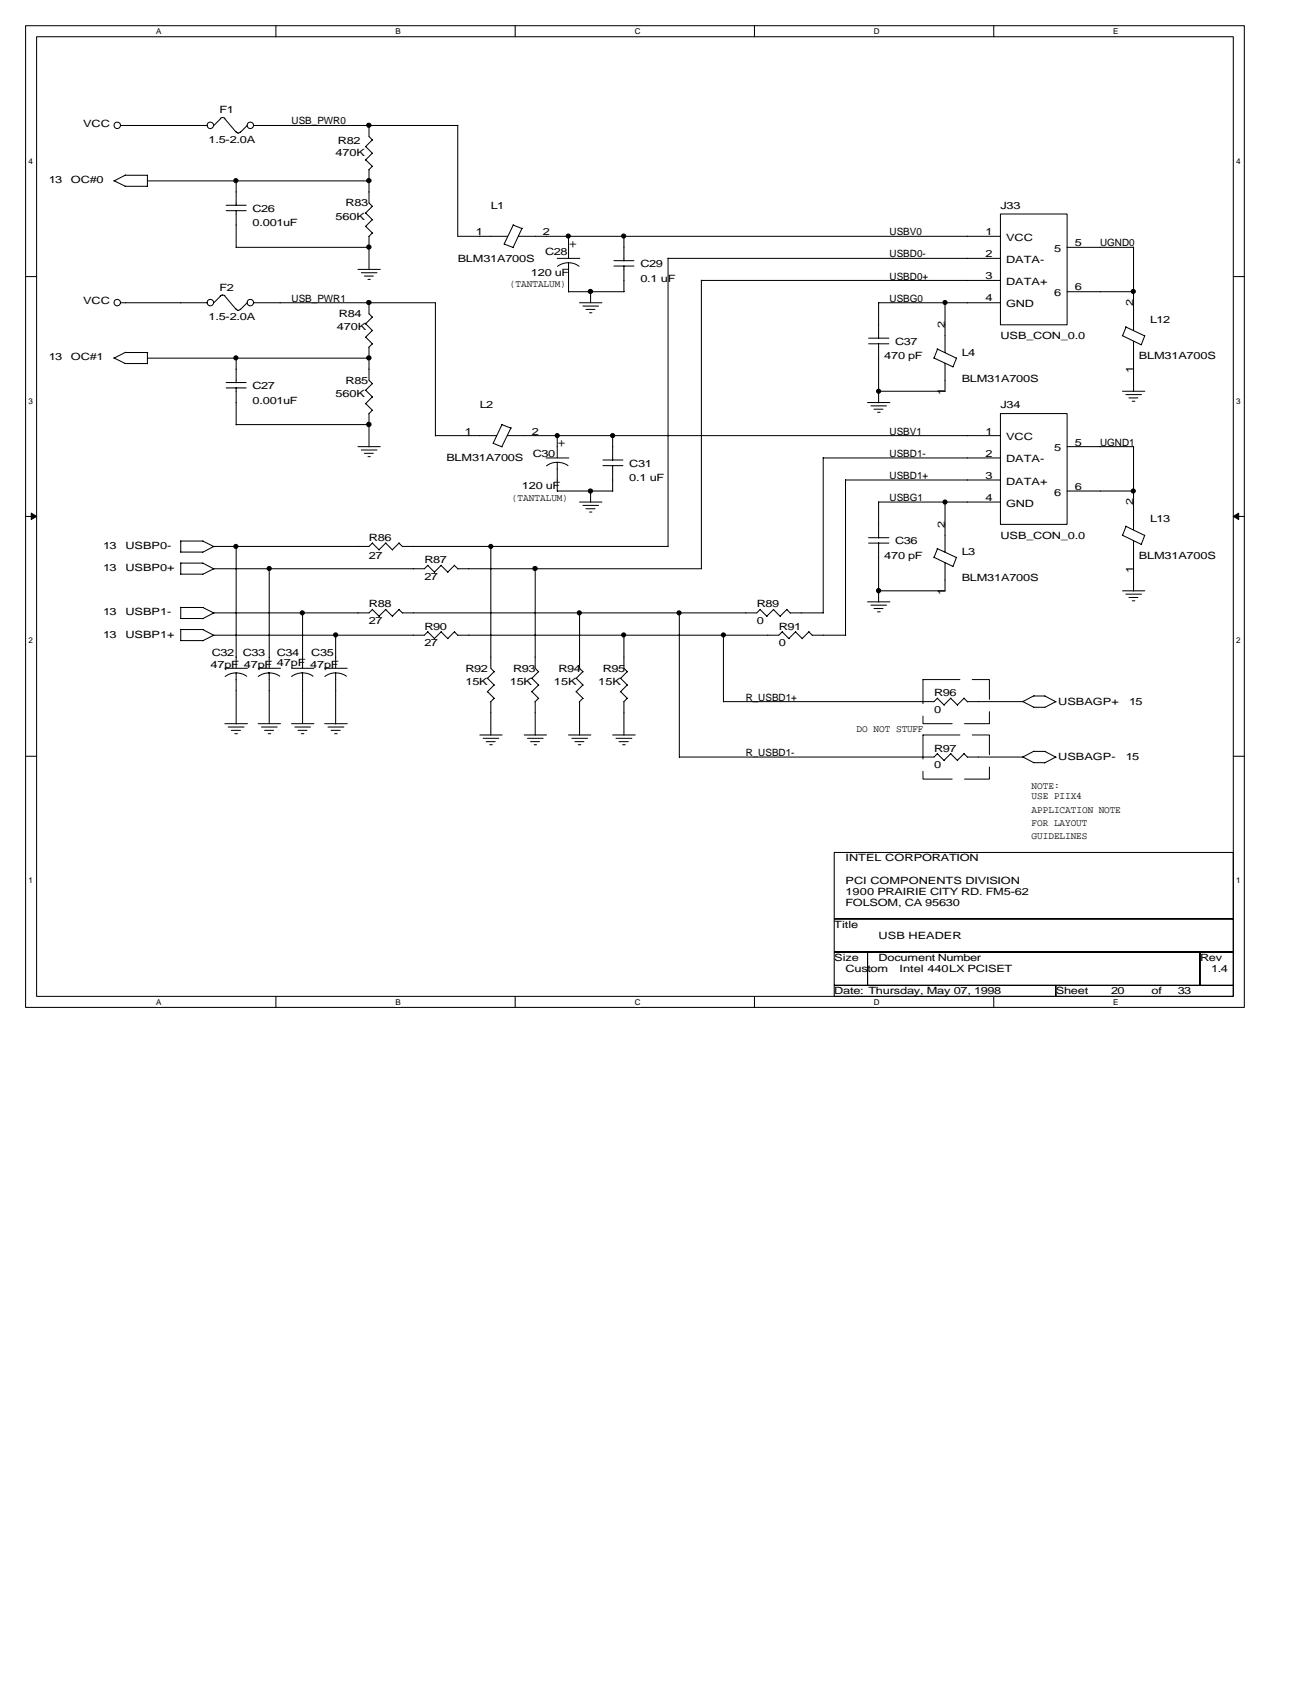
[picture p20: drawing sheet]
<svg xmlns="http://www.w3.org/2000/svg" width="216mm" height="279mm" viewBox="0 0 216 279" stroke-linecap="round" stroke-linejoin="round" font-family="sans-serif">
<defs><g id="words">
<g font-size="2.4">
<text x="93.8" y="40.9">+</text>
<text x="92" y="73.8">+</text>
</g>
<g font-size="1.7">
<text x="13.7" y="20.9">VCC</text>
<text x="34.4" y="23.6">1.5-2.0A</text>
<text x="36.2" y="18.7">F1</text>
<text x="48.1" y="20.5">USB_PWR0</text>
<text x="55.8" y="23.8">R82</text>
<text x="55.4" y="25.7">470K</text>
<text x="8.1" y="30.2">13</text>
<text x="11.7" y="30.2">OC#0</text>
<text x="41.7" y="35">C26</text>
<text x="57.1" y="34">R83</text>
<text x="81" y="34.4">L1</text>
<text x="165.1" y="34.4">J33</text>
<text x="41.7" y="37.3">0.001uF</text>
<text x="55.4" y="36.2">560K</text>
<text x="78.6" y="38.8">1</text>
<text x="89.6" y="38.8">2</text>
<text x="146.8" y="38.8">USBV0</text>
<text x="162.7" y="38.8">1</text>
<text x="166.1" y="39.7">VCC</text>
<text x="174" y="41.6">5</text>
<text x="177.4" y="40.6">5</text>
<text x="181.6" y="40.7">UGND0</text>
<text x="36.2" y="48">F2</text>
<text x="75.6" y="43.2">BLM31A700S</text>
<text x="84.2" y="47.4">(TANTALUM)</text>
<text x="87.6" y="45.6">120 uF</text>
<text x="90" y="42.1">C28</text>
<text x="105.7" y="44.1">C29</text>
<text x="105.7" y="46.5">0.1 uF</text>
<text x="146.8" y="42.5">USBD0-</text>
<text x="146.8" y="46.2">USBD0+</text>
<text x="162.7" y="46.1">3</text>
<text x="162.7" y="42.5">2</text>
<text x="166.1" y="47">DATA+</text>
<text x="166.1" y="43.4">DATA-</text>
<text x="177.4" y="47.9">6</text>
<text x="13.7" y="50.2">VCC</text>
<text x="34.4" y="52.9">1.5-2.0A</text>
<text x="48.1" y="49.8">USB_PWR1</text>
<text x="56" y="52.3">R84</text>
<text x="146.8" y="49.8">USBG0</text>
<text x="162.7" y="49.8">4</text>
<text x="166.1" y="50.7">GND</text>
<text x="174" y="48.9">6</text>
<text x="187.1" y="50.5" transform="rotate(-90 187.1 50.5)">2</text>
<text x="189.9" y="53.3">L12</text>
<text x="8.1" y="59.5">13</text>
<text x="11.7" y="59.5">OC#1</text>
<text x="55.6" y="54.5">470K</text>
<text x="146" y="59.3">470 pF</text>
<text x="147.8" y="56.9">C37</text>
<text x="155.9" y="54.2" transform="rotate(-90 155.9 54.2)">2</text>
<text x="158.7" y="58.8">L4</text>
<text x="165.1" y="56">USB_CON_0.0</text>
<text x="188" y="59.3">BLM31A700S</text>
<text x="41.7" y="64.2">C27</text>
<text x="55.4" y="65.5">560K</text>
<text x="57.1" y="63.3">R85</text>
<text x="155.9" y="65.2" transform="rotate(-90 155.9 65.2)">1</text>
<text x="158.7" y="63">BLM31A700S</text>
<text x="187.1" y="61.6" transform="rotate(-90 187.1 61.6)">1</text>
<text x="41.7" y="66.6">0.001uF</text>
<text x="76.7" y="71.7">1</text>
<text x="79.2" y="67.4">L2</text>
<text x="87.8" y="71.7">2</text>
<text x="146.8" y="71.7">USBV1</text>
<text x="162.7" y="71.7">1</text>
<text x="165.1" y="67.4">J34</text>
<text x="73.7" y="76.1">BLM31A700S</text>
<text x="88" y="75.4">C30</text>
<text x="103.9" y="77.1">C31</text>
<text x="146.8" y="75.4">USBD1-</text>
<text x="162.7" y="75.4">2</text>
<text x="166.1" y="72.7">VCC</text>
<text x="166.1" y="76.3">DATA-</text>
<text x="174" y="74.5">5</text>
<text x="177.4" y="73.5">5</text>
<text x="181.6" y="73.6">UGND1</text>
<text x="84.5" y="82.7">(TANTALUM)</text>
<text x="86.1" y="80.7">120 uF</text>
<text x="103.9" y="79.4">0.1 uF</text>
<text x="146.8" y="82.7">USBG1</text>
<text x="146.8" y="79">USBD1+</text>
<text x="162.7" y="79">3</text>
<text x="162.7" y="82.7">4</text>
<text x="166.1" y="80">DATA+</text>
<text x="166.1" y="83.6">GND</text>
<text x="174" y="81.8">6</text>
<text x="177.4" y="80.9">6</text>
<text x="187.1" y="83.4" transform="rotate(-90 187.1 83.4)">2</text>
<text x="60.9" y="89.3">R86</text>
<text x="147.8" y="89.8">C36</text>
<text x="155.9" y="87.1" transform="rotate(-90 155.9 87.1)">2</text>
<text x="165.1" y="88.9">USB_CON_0.0</text>
<text x="189.9" y="86.2">L13</text>
<text x="17" y="90.6">13</text>
<text x="17" y="94.2">13</text>
<text x="20.7" y="90.6">USBP0-</text>
<text x="20.7" y="94.2">USBP0+</text>
<text x="60.9" y="92.2">27</text>
<text x="70.1" y="92.9">R87</text>
<text x="70.1" y="95.7">27</text>
<text x="146" y="92.2">470 pF</text>
<text x="158.7" y="91.7">L3</text>
<text x="158.7" y="95.9">BLM31A700S</text>
<text x="187.1" y="94.5" transform="rotate(-90 187.1 94.5)">1</text>
<text x="188" y="92.2">BLM31A700S</text>
<text x="17" y="101.5">13</text>
<text x="20.7" y="101.5">USBP1-</text>
<text x="60.9" y="100.3">R88</text>
<text x="124.9" y="100.3">R89</text>
<text x="155.9" y="98.1" transform="rotate(-90 155.9 98.1)">1</text>
<text x="17" y="105.2">13</text>
<text x="20.7" y="105.2">USBP1+</text>
<text x="60.9" y="103">27</text>
<text x="70.1" y="103.9">R90</text>
<text x="70.1" y="106.6">27</text>
<text x="124.9" y="103">0</text>
<text x="128.6" y="103.9">R91</text>
<text x="128.6" y="106.6">0</text>
<text x="34.7" y="110.2">47pF 47pF 47pF 47pF</text>
<text x="35" y="108.3">C32</text>
<text x="40.1" y="108.3">C33</text>
<text x="45.7" y="108.3">C34</text>
<text x="51.4" y="108.3">C35</text>
<text x="76.8" y="110.9">R92</text>
<text x="76.8" y="113.1">15K</text>
<text x="84.1" y="113.1">15K</text>
<text x="84.7" y="110.9">R93</text>
<text x="91.4" y="113.1">15K</text>
<text x="92.2" y="110.9">R94</text>
<text x="98.8" y="113.1">15K</text>
<text x="99.5" y="110.9">R95</text>
<text x="123.1" y="115.6">R_USBD1+</text>
<text x="154.2" y="114.9">R96</text>
<text x="154.2" y="117.7">0</text>
<text x="174.7" y="116.3">USBAGP+</text>
<text x="186.4" y="116.3">15</text>
<text x="123.1" y="124.8">R_USBD1-</text>
<text x="141.4" y="120.7">DO NOT STUFF</text>
<text x="154.2" y="124">R97</text>
<text x="174.7" y="125.5">USBAGP-</text>
<text x="185.8" y="125.5">15</text>
<text x="154.2" y="126.8">0</text>
<text x="170.3" y="130.3">NOTE:</text>
<text x="170.3" y="131.9">USE PIIX4</text>
<text x="170.3" y="134.1">APPLICATION NOTE</text>
<text x="170.3" y="136.3">FOR LAYOUT</text>
<text x="139.6" y="142.2">INTEL CORPORATION</text>
<text x="170.3" y="138.5">GUIDELINES</text>
<text x="139.6" y="145.8">PCI COMPONENTS DIVISION</text>
<text x="139.6" y="147.6">1900 PRAIRIE CITY RD. FM5-62</text>
<text x="139.6" y="149.4">FOLSOM, CA 95630</text>
<text x="137.7" y="153.1">Title</text>
<text x="145" y="155">USB HEADER</text>
<text x="137.7" y="158.6">Size</text>
<text x="139.6" y="160.5">Custom</text>
<text x="145" y="158.6">Document Number</text>
<text x="148.5" y="160.5">Intel 440LX PCISET</text>
<text x="198.1" y="158.6">Rev</text>
<text x="199.9" y="160.5">1.4</text>
<text x="137.7" y="164.1">Date: Thursday, May 07, 1998</text>
<text x="174.3" y="164.1">Sheet</text>
<text x="183.4" y="164.1">20</text>
<text x="190.1" y="164.1">of</text>
<text x="194.4" y="164.1">33</text>
</g>
<g font-size="1.3">
<text x="25.8" y="5.6">A</text>
<text x="65.3" y="5.6">B</text>
<text x="104.8" y="5.6">C</text>
<text x="144.3" y="5.6">D</text>
<text x="183.8" y="5.6">E</text>
<text x="4.7" y="27">4</text>
<text x="204" y="27">4</text>
<text x="4.7" y="66.6">3</text>
<text x="204" y="66.6">3</text>
<text x="4.7" y="106.2">2</text>
<text x="204" y="106.2">2</text>
<text x="4.7" y="145.8">1</text>
<text x="204" y="145.8">1</text>
<text x="25.8" y="165.8">A</text>
<text x="65.3" y="165.8">B</text>
<text x="104.8" y="165.8">C</text>
<text x="144.3" y="165.8">D</text>
<text x="183.8" y="165.8">E</text>
</g>
</g></defs>
<path d="M4.2 4.2h201.2v162.1h-201.2zM6 6.1h197.6v158.3h-197.6z" fill="none" stroke="#000" stroke-width=".17"/>
<g fill="#fff">
<path d="M25.8 4.5h.8v1.4h-.8z"/>
<path d="M25.8 164.6h.8v1.5h-.8z"/>
</g>
<path d="M45.5 4.2v1.9M45.5 164.4v1.9" fill="none" stroke="#000" stroke-width=".17"/>
<g fill="#fff">
<path d="M65.3 4.5h.8v1.4h-.8z"/>
<path d="M65.3 164.6h.8v1.5h-.8z"/>
</g>
<path d="M85 4.2v1.9M85 164.4v1.9" fill="none" stroke="#000" stroke-width=".17"/>
<g fill="#fff">
<path d="M104.8 4.5h.9v1.4h-.9z"/>
<path d="M104.8 164.6h.9v1.5h-.9z"/>
</g>
<path d="M124.5 4.2v1.9M124.5 164.4v1.9" fill="none" stroke="#000" stroke-width=".17"/>
<g fill="#fff">
<path d="M144.3 4.5h.9v1.4h-.9z"/>
<path d="M144.3 164.6h.9v1.5h-.9z"/>
</g>
<path d="M164 4.2v1.9M164 164.4v1.9" fill="none" stroke="#000" stroke-width=".17"/>
<g fill="#fff">
<path d="M183.8 4.5h.8v1.4h-.8z"/>
<path d="M183.8 164.6h.8v1.5h-.8z"/>
<path d="M4.7 25.8h.7v1.5h-.7z"/>
<path d="M204 25.8h.8v1.5h-.8z"/>
<path d="M4.7 65.4h.7v1.5h-.7z"/>
<path d="M204 65.4h.8v1.5h-.8z"/>
</g>
<path d="M4.2 45.6h1.8M203.6 45.6h1.8" fill="none" stroke="#000" stroke-width=".17"/>
<g fill="#fff">
<path d="M4.7 105h.7v1.5h-.7z"/>
<path d="M204 105h.8v1.5h-.8z"/>
</g>
<path d="M4.2 85.2h1.8M203.6 85.2h1.8" fill="none" stroke="#000" stroke-width=".17"/>
<path d="M5.2 84.7l.8 .5-.8 .5zM203.6 85.2l.9-.5v1z" fill="#000" stroke="#000" stroke-width=".17"/>
<g fill="#fff">
<path d="M4.7 144.6h.7v1.5h-.7z"/>
<path d="M204 144.6h.8v1.5h-.8z"/>
</g>
<g fill="none" stroke="#000" stroke-width=".17">
<path d="M36.4 19.6l-1.1 1.1M37.1 19.6l1.9 2.2M37.1 19.5l-.4-.1-.3 .2M18.8 29.8l1.9 .9M19.9 20.7h14.3M20.6 30.7h3.7M20.7 28.9h3.7M20.7 28.9l-1.9 1M24.3 28.9v1.9M24.3 29.9h36.6M37.3 34.8h3.3M37.3 33.9h3.3"/>
<path d="M39 21.7l.3 .3 .4-.2M39 29.9v4M39 34.7v6.2M40.8 20.7l-1.1 1.1M41.9 20.7h33.7M60.4 24.2l1.1 1.1M60.4 26.4l1.1 1.1M60.4 35.1l1.1 1.2M60.4 37.3l1.1 1.2M60.9 20.7v1.8l.6 .6M60.9 28v5.5l.6 .6M60.9 39v5.5"/>
<path d="M61.5 23.1l-1.2 1.1M61.5 25.3l-1.2 1.1M61.5 27.4l-.6 .6M61.5 34l-1.2 1.2M61.5 36.2l-1.2 1.2M61.5 38.4l-.6 .6M75.6 20.7v18.3h8.2M84.7 37.1l1.5 .6M84.7 37.1l-1.5 3.2 1.5 .6M85.6 39h79.5M86.2 37.6l-1.5 3.2M93.8 39v3.6"/>
<path d="M103 39v4.1M165.1 35.3h11v18.3h-11zM18.8 59.1l1.9 .9M19.9 50h14.3M20.6 60h3.7M20.7 58.2h3.7M20.7 58.1l-1.9 1M24.3 58.2v1.8M24.3 59.1h36.6M36.4 48.8l-1.1 1.2M37.1 48.8l1.9 2.3M37.1 48.8l-.4-.1-.3 .1"/>
<path d="M39 51l.3 .2 .4-.2M39 59.1v4.1M39 40.8h21.9M40.8 49.9l-1.1 1.2M41.9 50h30v21.9M59.1 44.5h3.7M59.6 45h2.6M60.1 45.6h1.5M60.4 53.4l1.1 1.2M60.4 55.6l1.1 1.2M60.7 46.1h.4M60.9 49.9v1.9l.6 .6"/>
<path d="M60.9 57.3v5.4l.6 .6M61.5 52.3l-1.2 1.2M61.5 54.5l-1.2 1.2M61.5 56.7l-.6 .6M92 42.6h3.7M92 44a2.96 2.96 0 0 1 3.6 0M93.8 43.4v4.8M93.8 48.1h9.2M95.7 50h3.6M96.2 50.5h2.6M96.7 51.1h1.5M97.3 51.6h.4"/>
<path d="M97.5 48.1v1.9M101.3 43.9h3.3M101.3 43h3.3M103 43.9v4.2M110.3 42.6h54.8M110.3 42.6v47.6M115.8 46.3h49.3M115.8 46.2v47.7M143.4 56.7h3.3M143.4 55.8h3.3M145 56.7v9.8M154.1 59.1l3.2 1.4 .6-1.4"/>
<path d="M154.7 57.6l3.2 1.5M154.8 57.6l-.6 1.5M156 49.9v8.3M156 60v4.6M165.1 50h-20.1v5.8M176.1 40.8h11M176.1 48.1h11M185.2 55.4l3.2 1.5 .6-1.5M185.8 53.9l3.1 1.5M185.9 53.9l-.6 1.5M187.1 40.8v13.7M187.1 56.4v8.2"/>
<path d="M37.3 64h3.3M37.3 63.1h3.3M39 64v6.1M39 70.1h21.9M59.1 73.7h3.7M59.6 74.3h2.6M60.1 74.8h1.5M60.4 64.4l1.1 1.1M60.4 66.6l1.1 1.1M60.7 75.4h.4M60.9 68.3v5.5M61.5 63.3l-1.2 1.1"/>
<path d="M61.5 65.5l-1.2 1.1M61.5 67.7l-.6 .6M71.9 71.9h10M82.8 70.1l1.6 .6M82.9 70l-1.5 3.2 1.5 .6M83.8 71.9h81.3M84.4 70.6l-1.6 3.1M90.2 75.6h3.7M92 71.9v3.7M92 76.3v4.8M93.8 76.8a3 3 0 0 0-3.6 .1M99.5 76.8h3.3"/>
<path d="M99.5 75.9h3.3M101.1 71.9v4.1M101.1 76.8v4.2M135.9 75.6h29.2M135.9 75.5v25.6M139.6 79.2h25.5M139.6 79.2v25.6M143.2 66.4h3.7M143.8 67h2.5M144.3 67.5h1.4M144.9 68h.4M145 64.6h11"/>
<path d="M165.1 68.3h11v18.2h-11zM176.1 73.7h11M185.3 64.6h3.7M185.8 65.1h2.6M186.3 65.7h1.5M186.9 66.2h.4M187.1 73.7v13.7M29.8 91.1h3.7M29.8 94.8h3.7M29.8 89.3h3.7M29.8 89.2v1.9M29.8 92.9v1.9"/>
<path d="M29.8 92.9h3.7M33.5 89.3l1.8 .9M33.5 92.9l1.8 1M39 90.2v20.1M44.4 93.9v16.4M61.5 89.6l1.1 1.2M61.5 89.6l-.6 .6h-25.6l-1.9 1M63.7 89.6l1.1 1.2M63.7 89.6l-1.1 1.1M65.9 89.6l.6 .6M65.9 89.6l-1.1 1.1M66.4 90.2h43.9"/>
<path d="M70.6 93.3l1.1 1.2M70.6 93.3l-.5 .6h-34.8l-1.9 .9M72.8 93.3l1.1 1.2M72.8 93.3l-1.1 1.1M75 93.3l.6 .6M75 93.3l-1.1 1.1M75.6 93.9h40.2M81 90.1v20.2l.6 .6M88.3 93.8v16.5l.6 .6M92 81h9.2M95.7 82.9h3.6M96.2 83.4h2.6"/>
<path d="M96.7 84h1.5M97.3 84.5h.4M97.5 81v1.9M143.2 99.3h3.7M143.4 89.6h3.3M143.4 88.7h3.3M143.8 99.9h2.5M145 97.5h11M145 82.9h20.1M145 82.8v6M145 89.6v9.8M154.1 92l3.2 1.5 .6-1.5"/>
<path d="M154.7 90.5l3.2 1.5M154.8 90.5l-.6 1.5M156 82.8v8.3M156 92.9v4.6M176.1 81h11M185.2 88.3l3.2 1.5 .6-1.5M185.3 97.5h3.7M185.8 86.8l3.1 1.6M185.8 98.1h2.6M185.9 86.8l-.6 1.6M186.3 98.6h1.5M186.9 99.2h.4"/>
<path d="M187.1 89.3v8.2M29.8 102.1h3.7M29.8 105.7h3.7M29.8 100.2v1.9M29.8 103.9v1.8M29.8 100.3h3.7M29.8 103.9h3.7M33.5 100.3l1.8 .9M33.5 103.9l1.8 1M37.1 119.4h3.7M37.1 110.3h3.7M37.7 120h2.6"/>
<path d="M39 111.1v8.4M40.7 111.6a3.1 3.1 0 0 0-3.5 0M42.6 119.4h3.7M42.6 110.3h3.7M43.2 120h2.6M44.4 111.1v8.3M46.2 111.6l-1-.5h-.8l-1.1 .2-.7 .3M48.1 119.4h3.7M48.1 110.3h3.7M48.7 120h2.6M49.9 101.1v9.2M49.9 111.1v8.3"/>
<path d="M51.7 111.6l-1-.5h-.8l-1.1 .2-.7 .3M53.6 119.4h3.7M53.6 110.3h3.7M54.1 120h2.7M55.4 104.8v5.5M55.4 111.1v8.4M57.2 111.6a3 3 0 0 0-3.6 0M61.5 100.6l1.1 1.1M61.5 100.6l-.6 .5h-25.6l-1.9 1M63.7 100.6l1.1 1.1M63.7 100.6l-1.1 1.1M65.9 100.6l.6 .6"/>
<path d="M65.9 100.6l-1.1 1.1M70.6 104.3l1.1 1.1M70.6 104.2l-.5 .6h-34.8l-1.9 1M72.8 104.3l1.1 1.1M72.8 104.2l-1.1 1.2M75 104.3l.6 .6M75 104.2l-1.1 1.2M80.5 111.9l1.1 1.2M80.5 114.1l1.1 1.2M81 115.8v5.5M81.6 110.8l-1.2 1.2M81.6 113l-1.2 1.2"/>
<path d="M81.6 115.2l-.6 .6M87.8 111.9l1.1 1.2M87.8 114.1l1.1 1.2M88.3 115.8v5.5M88.9 110.8l-1.2 1.2M88.9 113l-1.2 1.2M88.9 115.2l-.6 .6M95.1 111.9l1.2 1.2M95.1 114.1l1.2 1.2M95.7 101.1v9.2l.6 .6M95.7 115.8v5.5M96.2 110.8l-1.1 1.2"/>
<path d="M96.2 113l-1.1 1.2M96.2 115.2l-.6 .6M102.4 111.9l1.2 1.2M102.4 114.1l1.2 1.2M103 104.8v5.5l.6 .6M103 115.8v5.5M103.5 110.8l-1.1 1.2M103.5 113l-1.1 1.2M103.5 115.2l-.6 .6M112.1 101.1v23.9M119.4 104.8v11M125.5 100.6l1.1 1.1"/>
<path d="M125.5 100.6l-.6 .5h-58.5M127.7 100.6l1.1 1.1M127.7 100.6l-1.1 1.1M129.1 104.3l1.1 1.1M129.1 104.2l-.5 .6h-53M129.9 100.6l.6 .6M129.9 100.6l-1.1 1.1M130.4 101.1h5.5M131.3 104.3l1.2 1.1M131.3 104.2l-1.1 1.2M133.5 104.3l.6 .6M133.6 104.2l-1.2 1.2"/>
<path d="M134.1 104.8h5.5M144.3 100.4h1.4M144.9 101h.4M154.7 115.2l1.2 1.2M154.8 115.2l-.6 .6h-34.8M156.9 115.2l1.2 1.2M157 115.2l-1.2 1.1M159.1 115.2l.6 .6M159.2 115.2l-1.2 1.1M159.7 115.8h9.2M168.8 115.7l1.8 1M170.6 116.7h1.9"/>
<path d="M170.6 114.9h1.9M170.7 114.8l-1.9 1M172.5 114.9l1.8 .9M174.3 115.8l-1.9 1M4.2 124.8h1.8M38.2 120.5h1.5M38.8 121.1h.4M43.7 120.5h1.5M44.3 121.1h.4M49.2 120.5h1.5M49.7 121.1h.5M54.6 120.5h1.6"/>
<path d="M55.2 121.1h.5M79.2 121.3h3.7M79.7 121.8h2.6M80.3 122.4h1.4M80.8 122.9h.5M86.5 121.3h3.7M87.1 121.8h2.6M87.6 122.4h1.5M88.2 122.9h.4M93.8 121.3h3.7M94.4 121.8h2.6M94.9 122.4h1.5"/>
<path d="M95.5 122.9h.4M101.1 121.3h3.7M101.7 121.8h2.6M102.2 122.4h1.5M102.8 122.9h.4M154.7 124.4l1.2 1.1M154.8 124.3l-.6 .6h-42.1M156.9 124.4l1.2 1.1M157 124.3l-1.2 1.2M159.1 124.4l.6 .6M159.2 124.3l-1.2 1.2M159.7 124.9h9.2"/>
<path d="M168.8 124.9l1.8 1M170.6 125.9h1.9M170.6 124h1.9M170.7 124l-1.9 .9M172.5 124l1.8 1M174.3 124.9l-1.9 1M203.6 124.8h1.8M137.7 140.7h65.9v10.9h-65.9zM137.7 151.6h65.9v5.5h-65.9zM137.7 157.1h5.5v5.5h-5.5zM143.2 157.1h54.9v5.5h-54.9zM198.1 157.1h5.5v5.5h-5.5z"/>
<path d="M137.7 162.6h36.6v1.8h-36.6zM174.3 162.6h29.3v1.8h-29.3z"/>
<circle cx="19.4" cy="20.7" r=".54"/>
<circle cx="34.7" cy="20.7" r=".54"/>
<circle cx="41.3" cy="20.7" r=".54"/>
<circle cx="19.4" cy="49.9" r=".54"/>
<circle cx="34.7" cy="49.9" r=".54"/>
<circle cx="41.3" cy="49.9" r=".54"/>
</g>
<path d="M152.3 112.2h11v7.2h-11zM152.3 121.3h11v7.3h-11z" fill="none" stroke="#000" stroke-width=".17" stroke-dasharray="6.1 2"/>
<g fill="#000" stroke="#000" stroke-width=".17">
<circle cx="38.9" cy="29.8" r=".34"/>
<circle cx="60.9" cy="20.7" r=".36"/>
<circle cx="60.9" cy="29.8" r=".36"/>
<circle cx="93.8" cy="39" r=".34"/>
<circle cx="102.9" cy="39" r=".34"/>
<circle cx="38.9" cy="59.1" r=".34"/>
<circle cx="60.9" cy="59.1" r=".36"/>
<circle cx="60.9" cy="49.9" r=".36"/>
<circle cx="60.9" cy="40.8" r=".36"/>
<circle cx="97.5" cy="48.1" r=".36"/>
<circle cx="156" cy="49.9" r=".34"/>
<circle cx="187.1" cy="48.1" r=".34"/>
<circle cx="60.9" cy="70" r=".37"/>
<circle cx="92" cy="71.9" r=".34"/>
<circle cx="101.1" cy="71.9" r=".34"/>
<circle cx="145" cy="64.6" r=".34"/>
<circle cx="38.9" cy="90.2" r=".34"/>
<circle cx="44.4" cy="93.8" r=".34"/>
<circle cx="81" cy="90.2" r=".34"/>
<circle cx="88.3" cy="93.8" r=".36"/>
<circle cx="97.5" cy="81" r=".36"/>
<circle cx="145" cy="97.5" r=".35"/>
<circle cx="156" cy="82.9" r=".34"/>
<circle cx="187.1" cy="81" r=".34"/>
<circle cx="49.9" cy="101.1" r=".34"/>
<circle cx="55.4" cy="104.8" r=".34"/>
<circle cx="95.6" cy="101.1" r=".34"/>
<circle cx="102.9" cy="104.8" r=".34"/>
<circle cx="112.1" cy="101.1" r=".34"/>
<circle cx="119.4" cy="104.8" r=".34"/>
</g>
<use href="#words"/>
</svg>
